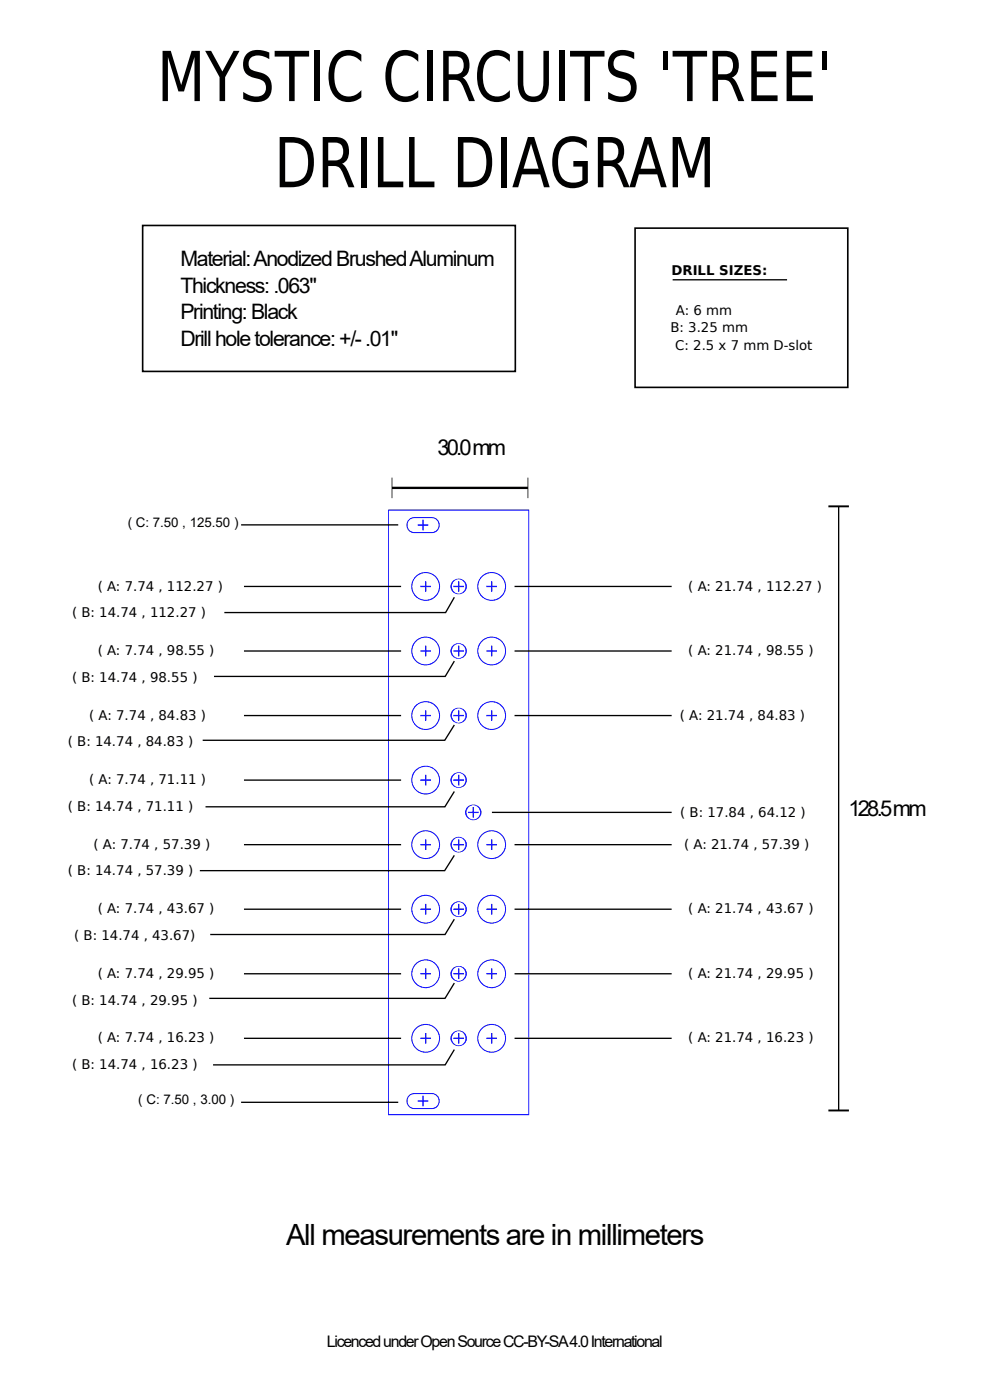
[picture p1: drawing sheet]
<svg xmlns="http://www.w3.org/2000/svg" width="210mm" height="297mm" viewBox="0 0 210 297" stroke-linecap="round" stroke-linejoin="round" font-family="sans-serif">
<defs><g id="words">
<g font-size="14.6">
<text x="33.3" y="21.4">MYSTIC CIRCUITS 'TREE'</text>
<text x="58.2" y="39.7">DRILL DIAGRAM</text>
</g>
<text font-size="6.2" x="60.7" y="264">All measurements are in millimeters</text>
<g font-size="4.6">
<text x="92.8" y="96.6">30.0 mm</text>
<text x="180" y="173.1">128.5 mm</text>
</g>
<g font-size="4.5">
<text x="38.3" y="56.4">Material: Anodized Brushed Aluminum</text>
<text x="38.3" y="62.1">Thickness: .063&quot;</text>
<text x="38.3" y="67.7">Printing: Black</text>
<text x="38.3" y="73.4">Drill hole tolerance: +/- .01&quot;</text>
</g>
<text font-size="3.4" x="69.3" y="285.7">Licenced under Open Source CC-BY-SA 4.0 International</text>
<g font-size="2.8">
<text x="142.4" y="58.3">DRILL SIZES:</text>
<text x="142.2" y="70.5">B: 3.25 mm</text>
<text x="143.4" y="66.7">A: 6 mm</text>
<text x="143.2" y="74.3">C: 2.5 x 7 mm D-slot</text>
<text x="27.1" y="111.8">( C: 7.50 , 125.50 )</text>
<text x="20.7" y="125.3">( A: 7.74 , 112.27 )</text>
<text x="146" y="125.3">( A: 21.74 , 112.27 )</text>
<text x="15.3" y="130.9">( B: 14.74 , 112.27 )</text>
<text x="20.7" y="139">( A: 7.74 , 98.55 )</text>
<text x="146" y="139">( A: 21.74 , 98.55 )</text>
<text x="15.3" y="144.6">( B: 14.74 , 98.55 )</text>
<text x="18.9" y="152.7">( A: 7.74 , 84.83 )</text>
<text x="144.2" y="152.7">( A: 21.74 , 84.83 )</text>
<text x="14.4" y="158.3">( B: 14.74 , 84.83 )</text>
<text x="18.9" y="166.4">( A: 7.74 , 71.11 )</text>
<text x="14.4" y="172">( B: 14.74 , 71.11 )</text>
<text x="144.3" y="173.2">( B: 17.84 , 64.12 )</text>
<text x="14.4" y="185.7">( B: 14.74 , 57.39 )</text>
<text x="19.8" y="180.1">( A: 7.74 , 57.39 )</text>
<text x="145.1" y="180.1">( A: 21.74 , 57.39 )</text>
<text x="20.7" y="193.8">( A: 7.74 , 43.67 )</text>
<text x="146" y="193.8">( A: 21.74 , 43.67 )</text>
<text x="15.7" y="199.4">( B: 14.74 , 43.67)</text>
<text x="20.7" y="207.5">( A: 7.74 , 29.95 )</text>
<text x="146" y="207.5">( A: 21.74 , 29.95 )</text>
<text x="15.3" y="213.1">( B: 14.74 , 29.95 )</text>
<text x="20.7" y="221.2">( A: 7.74 , 16.23 )</text>
<text x="146" y="221.2">( A: 21.74 , 16.23 )</text>
<text x="15.3" y="226.8">( B: 14.74 , 16.23 )</text>
<text x="29.3" y="234.3">( C: 7.50 , 3.00 )</text>
</g>
</g></defs>
<path d="M142.7 59.4h24.3" fill="none" stroke="#000" stroke-width=".28"/>
<path d="M30.3 47.8h79v31h-79zM134.7 48.4h45.1v33.8h-45.1z" fill="none" stroke="#000" stroke-width=".34"/>
<path d="M82.4 108.2h29.8v128.3h-29.8z" fill="#fff" stroke="#00f" stroke-width=".21"/>
<path d="M86.6 110.4l.8-.5 .5-.1h3.7a1.59 1.59 0 0 1 1.5 1.6 1.59 1.59 0 0 1-1.5 1.6h-3.7a1.6 1.6 0 0 1-1.3-2.6zM86.6 232.6l.8-.5 .5-.1h3.7a1.59 1.59 0 0 1 1.5 1.6 1.59 1.59 0 0 1-1.5 1.6h-3.7a1.6 1.6 0 0 1-1.3-2.6z" fill="none" stroke="#00f" stroke-width=".21"/>
<g fill="#fff" stroke="#00f" stroke-width=".21">
<circle cx="90.3" cy="220.3" r="2.95"/>
<circle cx="90.3" cy="206.6" r="2.95"/>
<circle cx="90.3" cy="192.9" r="2.95"/>
<circle cx="90.3" cy="179.2" r="2.95"/>
<circle cx="104.3" cy="220.3" r="2.95"/>
<circle cx="104.3" cy="179.2" r="2.95"/>
<circle cx="90.3" cy="124.4" r="2.95"/>
<circle cx="97.3" cy="220.3" r="1.6"/>
<circle cx="97.3" cy="206.6" r="1.6"/>
<circle cx="97.3" cy="192.9" r="1.6"/>
<circle cx="97.3" cy="179.2" r="1.6"/>
<circle cx="97.3" cy="165.5" r="1.6"/>
<circle cx="97.3" cy="151.8" r="1.6"/>
<circle cx="97.3" cy="138.1" r="1.6"/>
<circle cx="97.3" cy="124.4" r="1.6"/>
<circle cx="90.3" cy="138.1" r="2.95"/>
<circle cx="90.3" cy="151.8" r="2.95"/>
<circle cx="90.3" cy="165.5" r="2.95"/>
<circle cx="104.3" cy="124.4" r="2.95"/>
<circle cx="104.3" cy="206.6" r="2.95"/>
<circle cx="104.3" cy="192.9" r="2.95"/>
<circle cx="104.3" cy="138.1" r="2.95"/>
<circle cx="104.3" cy="151.8" r="2.95"/>
</g>
<g fill="none" stroke="#00f" stroke-width=".28">
<path d="M88.6 111.4h2.3M89.7 110.3v2.2M89.2 138.1h2.2M89.2 124.4h2.2M90.3 123.3v2.2M90.3 137v2.2M96.2 124.4h2.2M97.3 123.3v2.2M103.2 138.1h2.2M103.2 124.4h2.2M104.3 123.3v2.2M104.3 137v2.2"/>
<path d="M89.2 151.8h2.2M90.3 150.7v2.2M103.2 151.8h2.2M104.3 150.7v2.2M89.2 179.2h2.2M89.2 165.5h2.2M90.3 164.4v2.2M90.3 178.1v2.2M103.2 179.2h2.2M104.3 178.1v2.2M89.2 192.9h2.2M90.3 191.8v2.2"/>
<path d="M103.2 192.9h2.2M104.3 191.8v2.2M89.2 206.6h2.2M90.3 205.4v2.3M90.3 219.1v2.3M103.2 206.6h2.2M104.3 205.4v2.3M104.3 219.1v2.3M88.6 233.6h2.3M89.2 220.3h2.2M89.7 232.5v2.2M103.2 220.3h2.2"/>
</g>
<circle cx="100.4" cy="172.3" r="1.6" fill="#fff" stroke="#00f" stroke-width=".21"/>
<g fill="none" stroke="#00f" stroke-width=".28">
<path d="M96.2 138.1h2.2M97.3 137v2.2M96.2 151.8h2.2M97.3 150.7v2.2M96.2 179.2h2.2M96.2 165.5h2.2M97.3 164.4v2.2M97.3 178.1v2.2M99.3 172.3h2.2M100.4 171.2v2.3M96.2 192.9h2.2M97.3 191.8v2.2"/>
<path d="M96.2 206.6h2.2M97.3 205.4v2.3M97.3 219.1v2.3M96.2 220.3h2.2"/>
</g>
<g fill="none" stroke="#000" stroke-width=".28">
<path d="M51.1 111.3h33.4M83.2 103.5h28.8M83.2 101.3v4.4M112 101.3v4.4M51.8 138.1h33.3M51.8 124.4h33.3M96.4 126.7l-1.9 3.3h-46.9M109.1 138.1h33.4M109.1 124.4h33.4M51.8 151.8h33.3M96.4 153.8l-2.1 3.2h-51.3M96.4 140.3l-2 3.2h-49"/>
<path d="M109.1 151.8h33.4M51.8 179.2h33.3M51.8 165.5h33.3M96.4 167.9l-2 3.3h-50.8M104.3 172.3h38.2M109.1 179.2h33.4M51.8 192.9h33.3M96.4 181.5l-2.1 3.2h-51.9M96.4 195l-2 3.3h-49.8M109.1 192.9h33.4M51.8 206.6h33.3M96.4 208.6l-2 3.2h-50"/>
<path d="M109.1 206.6h33.4M51.1 233.8h33.4M51.8 220.3h33.3M96.4 222.7l-2 3.2h-49.2M109.1 220.3h33.4"/>
</g>
<path d="M175.7 107.4h4.4M177.9 107.4v128.2M175.7 235.6h4.4" fill="none" stroke="#000" stroke-width=".34"/>
<use href="#words"/>
</svg>
